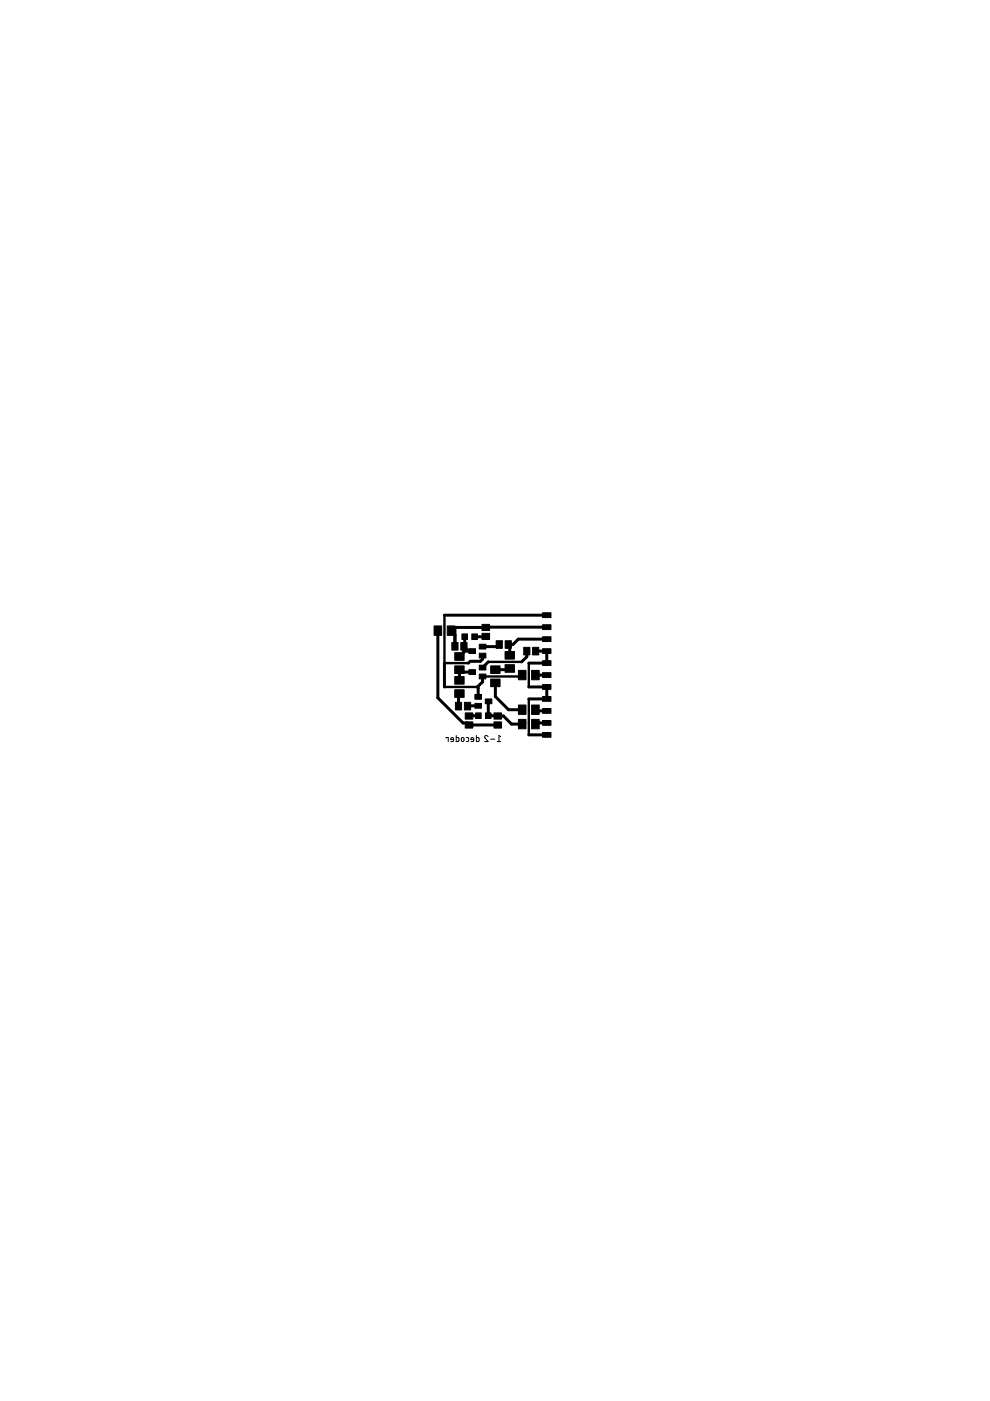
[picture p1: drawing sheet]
<svg xmlns="http://www.w3.org/2000/svg" width="210mm" height="297mm" viewBox="0 0 210 297" stroke-linecap="round" stroke-linejoin="round" font-family="sans-serif">
<path d="M94.6 156.5v-.1h.4v.8M96.2 156.8h-.6a.3 .3 0 0 1 .2-.4 .3 .3 0 0 1 .4 .3l-.1 .5h-.5M96.7 155.9v1.3h.5l.1-.7-.6-.1M97.9 156.4l.5 .1v.6l-.2 .1-.4-.1zM98.8 156.4h.4l.2 .2-.1 .5-.5 .1M100.4 156.8h-.5a.3 .3 0 0 1 .2-.4 .3 .3 0 0 1 .3 .3l-.1 .5h-.4M101 155.9v1.3h.5v-.7l-.5-.1M103.5 156.2a.36 .36 0 0 0-.5-.3 .36 .36 0 0 0-.1 .6l.6 .7h-.7M104 156.7h.9M105.4 157.2h.8M106.2 156.2l-.4-.3v1.3" fill="none" stroke="#000" stroke-width=".21"/>
<g fill="#000" stroke="#000" stroke-width=".21">
<path d="M92 132.7h1.6v2h-1.6zM94.8 132.7h1.6v2h-1.6zM95.8 136.2h1.3v1.6h-1.3zM96.4 138.4h2v1.6h-2zM97.7 136.2h1.3v1.6h-1.3zM97.9 134.4h1.2v1.2h-1.2zM99.4 137.5h1.4v1.1h-1.4zM100 134.4h1.2v1.2h-1.2zM101.6 138.5h1.4v1h-1.4zM101.6 136.6h1.4v1h-1.4zM102.2 134.3h1.6v1.3h-1.6zM102.2 132.4h1.6v1.3h-1.6z"/>
<path d="M105.2 135.8h1.3v1.7h-1.3zM107.1 135.8h1.3v1.7h-1.3zM107.1 138.1h2v1.6h-2zM111 137.2h1.4v1.7h-1.4zM112.9 137.2h1.3v1.7h-1.3zM115 129.9h1.8v1h-1.8zM115 132.5h1.8v1h-1.8zM115 135h1.8v1h-1.8zM115 137.5h1.8v1.1h-1.8zM96.6 148.9h1.3v1.6h-1.3zM96.4 141.2h2v1.6h-2zM96.4 146.2h2v1.6h-2z"/>
<path d="M96.4 143.4h2v1.7h-2zM98.5 148.9h1.3v1.6h-1.3zM98.6 151.2h1.6v1.3h-1.6zM98.6 153.1h1.6v1.3h-1.6zM99.4 142h1.4v1h-1.4zM100.8 151.2h1.2v1.1h-1.2zM100.7 147.2h1.4v1.1h-1.4zM100.7 149.1h1.4v1.1h-1.4zM101.6 142.9h1.4v1h-1.4zM101.6 141h1.4v1h-1.4zM102.9 151.2h1.2v1.1h-1.2zM102.9 148.2h1.4v1h-1.4z"/>
<path d="M104 141.2h2v1.6h-2zM104 144h2v1.6h-2zM104.7 151.2h1.6v1.3h-1.6zM104.7 153.1h1.6v1.3h-1.6zM107.1 140.9h2v1.6h-2zM109.9 149.5h1.6v2h-1.6zM109.9 142.1h1.6v2h-1.6zM109.9 152.5h1.6v2h-1.6zM112.7 149.5h1.6v2h-1.6zM112.7 142.1h1.6v2h-1.6zM112.7 152.5h1.6v2h-1.6zM115 140.1h1.8v1h-1.8z"/>
<path d="M115 142.6h1.8v1h-1.8zM115 145.1h1.8v1.1h-1.8zM115 147.7h1.8v1h-1.8zM115 150.2h1.8v1h-1.8zM115 152.8h1.8v1h-1.8zM115 155.3h1.8v1h-1.8z"/>
</g>
<g fill="none" stroke="#000" stroke-width=".63">
<path d="M92.8 133.7v14.3l5.4 5.3h.8l.4 .4h6.1M94.2 130.4h21.7M96.3 133l-.7 .7 .9 .8M96.3 133l.2 .2v3.8M98.4 137l1 1M98.4 137v1.2M98.5 135v1.9l-.1 .1M100.1 138h-1.5l-1.2 1.2M102.3 139v.7l-.4 .5h-2.2l-.4 .4M103 134.9l-2.4 .1M105.9 136.7l-.5 .4h-3.1M111.7 138v1.3l-1.1 1"/>
<path d="M113.6 138h2.3v2.6h-3.8M115.9 133h-19.6M115.9 135.5h-6l-1.1 1.2h-1h.3v2.2M94.2 140.6v5M97.4 147l-.2 .2v2.5M100.1 142.5h-2.2l-.5-.5v2.3M101.4 149.6l-2.3 .1M101.4 151.7l-2 .1M102.3 143.4v1.2l-1.1 1 .2 .2v1.9M103.5 140.3l-1.2 1.2M103.6 148.7l-.1 3 3.2 .1 1.8 1.7h2.2M105 144.8v2.9l2.8 2.8h2.9"/>
<path d="M108.1 141.7v.3h-3.1M110.7 143.1v.3M112.1 145.6h3.8v2.6h-3.8M112.1 155.8h3.8M113.5 143.1h2.4M113.5 150.5l.3 .2h2.1M113.6 153l.3 .3M113.8 153.3h2.1"/>
</g>
<path d="M94.2 130.4v10.2h5.1M94.2 145.6h7M102.3 143.4h8.4M103.5 140.3h7.1M112.1 140.6v5M112.1 148.2v7.6" fill="none" stroke="#000" stroke-width=".51"/>
</svg>
